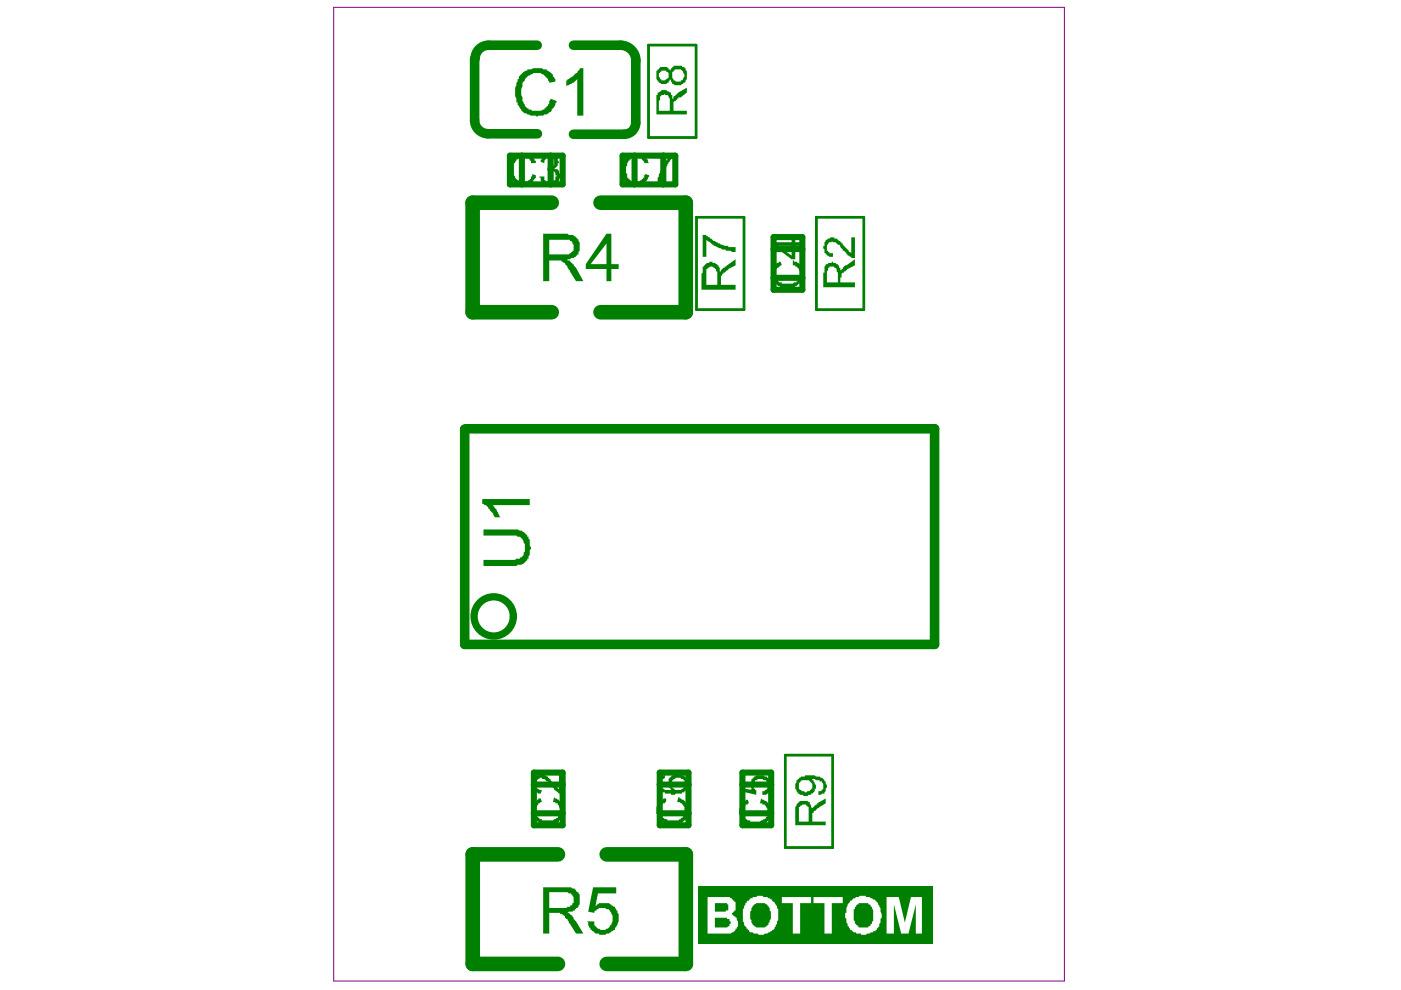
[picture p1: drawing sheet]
<svg xmlns="http://www.w3.org/2000/svg" width="297mm" height="210mm" viewBox="0 0 297 210" stroke-linecap="round" stroke-linejoin="round" font-family="sans-serif">
<path d="M137.5 9.6h10.1v19.6h-10.1zM147.7 46.1h10v19.6h-10zM173.1 46.1h10.1v19.6h-10.1zM166.5 160.1h10.1v19.6h-10.1z" fill="none" stroke="#008000" stroke-width=".52"/>
<g fill="#008000">
<path d="M139.4 170.3h.3v-.2h.2v-.3h.3v-.2h.3l.2-.3h.5v.8h-.2v.2h-.5l-.3 .8h-.3v1.3l.3 .2v.6h.3v.2h.2l.3 .3h.5v.2h2.3l.3-.2h.2v-.3h.3l.3-.2v-.3h.2v-1.8l-.2-.3v-.2h-.3v-.3h-.3l-.2-.2h-.5l.2-1.1h.3v.3h.2l.3 .3a.91 .91 0 0 1 .8 .7h.2v.3l.3 .2v.8a2.38 2.38 0 0 1-.5 2.1v.2h-.3a.82 .82 0 0 1-1 .6v.2h-1.3l-.3 .3h-.2v-.3h-1.3l-.3-.2h-.2v-.3l-.8-.5v-.3l-.3-.2v-.6l-.2-.2v-1.3l.2-.3z"/>
<path d="M102.5 112.3h7.2l.6 .2h.5v.3h.2l.8 .8v.2h.3v.5h.2v1.3l.3 .8-.3 .2v1.1l-.2 .2v.6h-.3a1.83 1.83 0 0 1-2.1 1.2l-.2 .3h-7v-1.3h6.7l.3-.2h.8v-.3a.91 .91 0 0 0 .7-1l.3-.3v-1.5l-.3-.3a1.29 1.29 0 0 0-1.3-1.3l-.2-.2h-7z"/>
<path d="M102.2 105.8h10.1v1.3h-7.7v.3h.2v.2l.5 .5 .3 .8 .5 .8h-1.3l-.2-.8-.8-.8v-.2h-.3a.91 .91 0 0 0-.7-.8l-.3-.3h-.3z"/>
<path d="M149 49.8h.8v.3l.7 .2v.3h.3l.5 .5 1.3 .5 .3 .3 .7 .2h.8v.3h1.6v1h-.8l-.3-.2h-1v-.3h-.8l-.2-.3-1.6-.5v-.2h-.2l-1.3-1.1v3.7h-.8z"/>
<path d="M164 56.5l.7-.8 .8-.2 .3 .8h-.3l-.5 .5h-.3v.2h-.2v2.1l.2 .3h.3v.2l.3 .3h.5v.2h2.3l.3-.2h.5v-.3h.2l.3-.8 .2-.2v-1l-.2-.3a.91 .91 0 0 0-.8-.8v-.2h-.5v-1.1h.3v.3h.5l.2 .2h.3v.3h.2v.3h.3v.5h.3v.5l.2 .3v1l-.2 .2v.6l-.3 .2v.3h-.3v.2h-.2l-.5 .5h-.3v.3h-1l-.3 .3h-.8l-.2-.3h-.8l-1-.8a.82 .82 0 0 1-.5-1h-.3v-1.8z"/>
<path d="M113.1 170.3l.5-.5h.3v-.2h.2v-.3h.5l.3 .8-.8 .2v.3a1.69 1.69 0 0 0-.5 1.8l.3 .8h.2v.2h.3v.3h.5v.2h1a2.38 2.38 0 0 0 2.1-.5h.3l.2-.8 .3-.2v-1l-.3-.3-.2-.8h-.6v-.2h-.5l.3-1.1 .8 .6h.2v.2h.3v.3h.2v.2a2.66 2.66 0 0 1 .5 2.3l-.2 .3v.5h-.3v.3l-.2 .2h-.3v.3l-.2 .3h-.6v.2h-1.2l-.3 .3h-.3l-.2-.3h-1.1l-1-.8a.82 .82 0 0 1-.5-1h-.3v-2.1l.3-.2z"/>
<path d="M113.4 164.6h.2v-.2h.5l.3-.3h.8l.2 .3 .8 .2v.3h.3v.3h.2v.2l.8 .8v.3h.2v.2h.3v.3h.3v.2h.2v.3v-3.4h.8v4.4h-.5v-.2h-.3l-.5-.6h-.3v-.2h-.2v-.3l-1.3-1.3v-.2h-.3a.82 .82 0 0 0-1-.5v-.3h-.5v.3a.9 .9 0 0 0-.8 1.3v.5h.3v.2h.2l.3 .3h.5l-.3 .8h-.5l-.2-.3h-.3l-.2-.3v-.2h-.3v-.5h-.3a2.38 2.38 0 0 1 .6-2.1z"/>
<path d="M110 16.3l.5-.6a1.68 1.68 0 0 1 1.3-.7v-.3h.8l.5-.2h1.8l.3 .2h.7v.3l.8 .2v.3h.3v.2h.2v.6h.3v.2l.2 .3v.5l-1.2 .3v-.3a4.6 4.6 0 0 0-1.9-1.8h-1.5l-.3 .2-.7 .3-.8 .8v.2a.98 .98 0 0 0-.5 1.3 3.4 3.4 0 0 0 0 2.6v.5l.5 .8a.91 .91 0 0 0 .8 .8v.2h.5l.2 .3h1.8l.8-.3v-.2h.3v-.3h.2v-.2h.3l.5-1.6 1.3 .5v.3l-.3 .2a1.68 1.68 0 0 1-.7 1.3v.3l-1.1 .8h-.5l-.2 .2h-1.1l-.2 .3-.3-.3h-1l-.8-.2-.3-.3h-.5v-.3h-.2v-.2h-.3v-.3l-.8-1v-.5h-.2v-.8l-.3-.5v-1.8l.3-.5v-.5l.2-.3v-.5h.3z"/>
<path d="M120.1 17h.2v-.2h.3l.8-.5 .7-.8h.3v-.3l.5-.5v-.2h.8v10h-1.3v-7.7l-.8 .8h-.2l-1.3 .7z"/>
<path d="M157 170.6h.2v-.3h.3v-.2h.3v-.3l.7-.2 .3 .7h-.3v.3h-.5l-.2 .8h-.3v1.2l.3 .3v.5h.2v.3h.3l.2 .2h.6v.3h.7a2.38 2.38 0 0 0 2.1-.5h.3l.2-.3v-.2h.3v-1.8l-.3-.3v-.3h-.2v-.2h-.6v-.3h-.5l.3-1 .8 .5a.91 .91 0 0 1 .7 .8h.3v.2l.2 .3v2.1l-.7 1a.82 .82 0 0 1-1.1 .5v.3h-1.3l-.2 .2h-.3v-.2h-1.3l-.2-.3h-.3v-.2h-.2v-.3h-.3l-.3-.3v-.5h-.2v-.5l-.3-.3v-1.2l.3-.3z"/>
<path d="M157 164.6h.8v2.6l1.8 .3h-.3v-.5l-.2-.3v-.8l.2-.2v-.5h.3v-.3h.2v-.3h.3l.2-.2h1.6l.3 .2h.5v.3h.2v.3h.3v.5l.2 .2v1.3l-.2 .3v.5h-.3v.3h-.2l-.3 .2h-.8v-.8h.6v-.2h.2l.3-.3v-.2l.2-.3v-.2l-.2-.3v-.5h-.3v-.3h-.5l-.3-.2h-1v.2h-.5v.5h-.3v1.3h.3v.3h.2v1l-3.3-.8z"/>
<path d="M108.4 33.8h.3a.91 .91 0 0 1 1-.8v-.2h.8l.3-.3h.7v.3h.8v.2h.5v.3h.3l.3 .8h.2v.5h-1v-.5h-.3v-.3l-.2-.2h-.6v-.3h-1v.3h-.5l-.3 .2h-.2l-.3 .8h-.2v1.3a2.38 2.38 0 0 0 .7 2.3h.3v.3h.5l.3 .2h.2l.3-.2h.5l.3-.3h.2v-.3h.3v-.5h.2v-.5l.8 .3a.82 .82 0 0 1-.5 1v.3l-.3 .2h-.2v.3h-.3l-.2 .2h-2.1l-.8-.2v-.3h-.2v-.2h-.3l-.3-.8h-.2v-.5a2.71 2.71 0 0 1 0-2.4v-.5l.2-.2z"/>
<path d="M115.2 33h.5v-.2h1.5l.3 .2h.2v.3h.3l.3 .3v.5l.2 .2v.3h-.2a.78 .78 0 0 1-.8 1l.2 .3h.6v.2h.2v.5l.3 .3v.8l-.3 .2v.6h-.2v.2h-.3v.3h-.5v.2h-1.8l-.3-.2h-.2v-.3h-.3v-.2h-.3v-.8h-.2v-.3h1v.8h.3v.3h.5v.2h.8v-.2l.7-.3v-.8h.3v-.2h-.3a.98 .98 0 0 0-1.2-1.1h-.6l.3-.7h.8l.2-.3h.3v-1.3l-.3-.2h-.2v-.3h-.8v.3h-.5v.2l-.3 .3v.5l-.8-.3v-.5h.3z"/>
<path d="M133 33l1.3-.2a.91 .91 0 0 1 1.3 0h.5l.2 .2h.3v.3h.2v.3h.3v.2h.3v.5l.2 .3h-1v-.3l-.5-.5v-.2h-.5l-.3-.3h-.8l-.2 .3h-.5v.2h-.3v.3h-.3v.2l-.2 .3v.5l-.3 .3v1.2l.3 .3v.8h.2v.2h.3v.3h.3v.3h.7v.2h.5v-.2h.6l.2-.3h.3v-.3h.2v-.2h.3v-.5l.2-.3 .8 .3-.5 1.3h-.3v.2h-.2v.3h-.5v.2h-2.3l-.3-.2h-.3v-.3h-.5l-.2-.8a2.94 2.94 0 0 1-.6-2.5l.3-1.3h.3v-.3l.5-.5z"/>
<path d="M138.4 32.8h4.1v.8l-.5 .5v.2h-.2l-.6 1.3h-.2v.5l-.5 .8v1h-.3v1.3h-.8v-1.5l.3-.3v-.5l.5-.8v-.5l.5-.8v-.2l.8-.8v-.2h-3.1z"/>
<path d="M175.1 50.8h.2l.8-.5h.8v.3a.82 .82 0 0 1 1 .5h.3v.3h.2v.2h.3v.3l1.3 1.3v.2h.2l.3 .3v-3.4h.8v4.4h-.8v-.2l-.8-.3v-.3h-.2a.91 .91 0 0 0-.8-.7v-.3l-.5-.5v-.3l-.3-.2h-.3a.82 .82 0 0 0-1-.5l-.2-.3v.3h-.6l-.2 .2v.3h-.3v1.3h.3v.2h.2v.3h.8v.8h-.8l-.2-.3h-.3v-.3h-.2v-.2h-.3v-.8l-.3-.3v-.5h.3v-.7l.3-.3z"/>
<path d="M125.7 188.1h5v1.3h-3.9l-.5 2.6h.2v-.3h.3l.2-.2h2.1l.3 .2h.2v.3l.8 .3 .3 .7h.2v.6l.3 .2v.3a3.2 3.2 0 0 1-.5 2.3v.2h-.3v.6l-.8 .2v.3h-.2l-.3 .2h-.5l-.3 .3h-1.3v-.3a.98 .98 0 0 1-1.3-.5h-.2v-.2h-.3v-.3a1.25 1.25 0 0 1-.5-1.3l-.2-.2h1.5v.2a1.35 1.35 0 0 0 1 1.3l.3 .3h1l.3-.3a.91 .91 0 0 0 .8-.8h.2v-.2a2.37 2.37 0 0 0-.2-2.6v-.3h-.3v-.2h-.5l-.3-.3h-1.3l-.2 .3h-.3v.2h-.2l-.3 .3v.3l-1.3-.3z"/>
<path d="M139.7 164.6h.2l.3-.2h.5l.3-.3v.8l-.3 .3h-.2l-.3 .2v.3h-.3v.8l.3 .2v.3h.3v.2h.2l.3 .3h1.5h-.2v-.3h-.3v-.2h-.2v-.5a1.63 1.63 0 0 1 1-2.1l.2-.3h1.6v.3h.5v.2h.3v.3h.2v.3h.3v1.8l-.3 .2v.3h-.2v.2h-.3v.3h-.5v.3h-1.3l-.3 .2h-.7v-.2h-1.3v-.3h-.5l-.3-.3h-.3v-.2h-.2v-.3l-.3-.2v-1.8l.3-.3zM142.5 165.4v.3a.64 .64 0 0 0 0 1v.3l.3 .2h.2v.3h1.3l.3-.3h.3v-.2h.2v-.5h.3v-.6l-.3-.2v-.3h-.2v-.2h-.6v-.3h-1l-.3 .3h-.2v.2z"/>
<path d="M139.4 19.6l.8-.2v-.3h1l.8 .5h.3v.5h.2v.8h.3v-.5h.2l.8-.8 1.8-1v1l-1.3 1.1h-.5v.2h-.2v.3h-.3v.2h-.3l-.2 .3v1.8h2.8v.8h-6.4v-4.2h.2zM139.9 20.4v.8l-.2 .2v2.1h2.3v-2.6l-.2-.2v-.3l-.3-.3h-.5v-.2l-.3 .2h-.5v.3z"/>
<path d="M139.2 15h.2v-.3h.3v-.2h.2v-.3h1.6v.3h.3v.2h.2v.3l.3-.3v-.2h.2v-.3h.3v-.3h1.8v.3h.5v.3h.3v.5h.2v.5a2.38 2.38 0 0 1-.5 2.1h-.2v.2l-.8 .3a1.39 1.39 0 0 1-1.8-.8v-.3l-.3-.2v.2a1.39 1.39 0 0 1-1.8 .8l-.3-.2h-.2v-.3h-.3v-.3l-.2-.2zM139.7 15.5v.8l.2 .2v.3h.3v.2h.8l.2-.2h.3v-.3h.3v-1l-.3-.3h-.3v-.2h-1v.2h-.3v.3zM142.5 15.2v.3a1.39 1.39 0 0 0 .8 1.8h1v-.3h.3l.3-.2v-.3a.64 .64 0 0 0 0-1 .9 .9 0 0 0-1.3-.8h-.6v.3h-.2v.2z"/>
<path d="M168.9 170.6a2.04 2.04 0 0 1 2.3-.8l.2 .3h.3v.5h.3v.5l.2 .3v.2v-.2l.8-.8h.3v-.3l1.8-1v1l-1.6 1.1h-.2v.2h-.3v.3h-.3l-.2 .2v.3h-.3v1.8h2.9v.8h-6.5v-3.9l.3-.3zM169.4 171.1v3.1h2v-3.1h-.2v-.3h-.3v-.2h-.7l-.3 .2h-.3v.3z"/>
<path d="M168.9 165.4h.2v-.2h.3v-.3h.2l.3-.3h.8v-.2h2l.3 .2h.8l.2 .3a.91 .91 0 0 1 .8 .8h.3v.5a.64 .64 0 0 1 0 1v.5l-.3 .3v.3l-1.3 .2v-.8a.98 .98 0 0 0 1-1.2l-.2-.8h-.5v-.3h-.8l-.3-.2h-.7h.2v.2h.3l.2 .8 .3 .3v.7h-.3a.78 .78 0 0 1-.7 1.1v.2h-.6l-.2 .3h-.8l-.2-.3h-.6l-.2-.2h-.3v-.3l-.5-.8v-1l.3-.3zM169.4 165.9v1.3l.2 .3h.3v.2h.5l.3 .3h.2l.3-.3h.5v-.2h.3v-.3h.2v-.2a1.35 1.35 0 0 0-1.5-1.6h-.8v.3h-.3v.2z"/>
<path d="M149 56.5h.2v-.2h.3v-.3h.3v-.3l1.3-.2v.2h.5l.2 .3h.3v.3h.2v.2l.3 .3v.8h.3a.91 .91 0 0 1 .7-.8v-.3h.3l2.1-1.5v1.3l-1.6 .7v.3h-.3l-.5 .5h-.2v.3h-.3v.2l-.2 .3v1.8h3.1v1h-7.3v-3.3l.3-.3zM149.8 57v3.4h2.3v-2.8h-.3v-.6h-.2v-.2h-.3a.74 .74 0 0 0-.7-.3 .74 .74 0 0 0-.6 .5z"/>
<path d="M163.7 51.4h4.1v-1.1h.8v1.1h1.6v.7h-1.6v2.9h-.8l-4.1-3.1zM165 52.1l2.8 2.1v-2.1z"/>
<path d="M175.1 56h.5v-.3h.8v-.2h.2v.2h.5l.3 .3h.2v.3h.3v.5h.3v.8v-.3h.2v-.3h.3a.91 .91 0 0 1 .8-.7l1.8-1.3v1.3l-1.6 .7-.5 .6h-.3v.2h-.2l-.3 .3v.7h-.2v1.1h3.1v1h-6.8v-3.1h.3v-1.3l.3-.2zM175.6 56.8v.5l-.3 .3v2.3h2.3v-2.1l-.2-.2v-.6l-.3-.2h-.2v-.3h-1.1v.3z"/>
<path d="M115.2 188.1h5.9l.3 .3h.5v.2h.2v.3a1.39 1.39 0 0 1 .8 1.8v1l-.3 .3v.3l-.2 .2h-.3v.3h-.2v.2h-.3l-.2 .3h-.8l-.3 .3h.3l.5 .5h.3l.2 .7 .5 .6 1.6 2.5h-1.6l-1.5-2.3-.3-.8h-.2l-.3-.2v-.3l-.3-.2h-.2v-.3h-.5v-.2h-2.3v4.3h-1.3zM116.5 189.2v3.3h3.6l.2-.2h.5v-.3h.3l.3-.3v-.2h.2v-1.3l-.2-.3v-.2h-.3v-.3h-.5l-.3-.2z"/>
<path d="M115.2 49.6h5.1l.3 .2h1v.3h.3l.5 .5a2.66 2.66 0 0 1 .5 2.3v.3l-.3 .2v.5h-.2v.3h-.3v.3h-.2l-.3 .2h-.5l-.3 .3h-.5v.2h.5v.3h.3v.2h.3v.3h.2v.3l.5 .5 1.6 2.8h-1.6l-1.3-2v-.3h-.2l-.3-.8-.5-.5v-.3l-.8-.2v-.3h-2.5v4.4h-1.3zM116.5 50.8v3.1h4.1l.2-.2h.3v-.3h.3v-.2h.2a2.38 2.38 0 0 0-.5-2.1h-.3v-.3z"/>
<path d="M128.6 49.6h1v6.4h1.6v1h-1.6v2.6h-1v-2.6h-4.4v-1zM128.6 51.6l-3.4 4.4h3.4z"/>
</g>
<path d="M70.7 1.6h155v206.4h-155z" fill="none" stroke="#800080" stroke-width=".21"/>
<g fill="none" stroke="#008000" stroke-width="1.3">
<path d="M108.1 33h11.2v6.1h-11.2zM110.6 33v6.1M116.7 33v6.1M132 33h11.2v6.1h-11.2zM134.5 33v6.1M140.6 33v6.1M164 58.9h6.1M164 50.3h6.1v11.1h-6.1zM164 52.8h6.1M113.2 163.8h6.1v11.2h-6.1zM113.2 166.3h6.1M113.2 172.4h6.1"/>
<path d="M139.9 166.3h6.1M139.9 172.4h6.1M139.9 163.8h6.1v11.2h-6.1zM157.4 166.3h6.1M157.4 172.4h6.1M157.4 163.8h6.1v11.2h-6.1z"/>
</g>
<path d="M100.6 12.4v13.1M103.6 9.6h10.3M121.6 9.6h10M134.8 12.9v13.1M103.5 28.4h10.4M121.6 28.5h10.7M98.5 91l99.6-.1v45.7h-99.6z" fill="none" stroke="#008000" stroke-width="2"/>
<path d="M137.5 9.6h10.1v19.6h-10.1zM147.7 46.1h10v19.6h-10zM173.1 46.1h10.1v19.6h-10.1zM166.5 160.1h10.1v19.6h-10.1z" fill="none" stroke="#008000" stroke-width=".52"/>
<path d="M117 43h-16.8v23.2h16.8M127.3 43h18.1v23.2h-18.1M118.3 181.1h-18.1v23.3h18.1M128.6 181.1h16.8v23.3h-16.8" fill="none" stroke="#008000" stroke-width="3.1"/>
<path d="M148 187.9h49.7v12.1h-49.7z" fill-rule="evenodd" fill="#008000"/>
<g fill="#fff">
<path d="M165.8 190.2h6.2v1.3h-2.4v6.4h-1.5v-6.4h-2.3z"/>
<path d="M172.5 190.2h6.2v1.3h-2.3v6.4h-1.6v-6.4h-2.3z"/>
<path d="M188 190.2h2.6l1.2 5.4 1.3-5.4h2.4v7.7h-1.3v-6.2l-1.6 6.2h-1.5l-1.6-6.2v6.2h-1.5z"/>
<path d="M150 190.2h4.7l.2 .3h.3v.2h.2v.3h.3v.2h.3v1.8h-.3v.3h-.3v.3h-.2v.2h-.3h.3l.5 .5h.3v.3h.2v.5l.3 .3v1l-.3 .2v.3h-.2a.91 .91 0 0 1-.8 .8l-.3 .2h-4.9zM151.6 191.5v1.8h2.3v-.3h.5v-1.3h-.3v-.2zM151.6 194.6v2h2.5l.3-.2h.3v-.5h.2v-.5h-.2v-.6h-.6v-.2z"/>
<path d="M158 191.5h.3v-.3l.2-.2h.3v-.3h.3v-.2h.5v-.3h.7l.3-.3h1l.3 .3h.8l.2 .3 .8 .2v.3l.3 .2h.2l.3 .8h.2v.3a4.9 4.9 0 0 1-.5 4.3v.3l-.2 .3h-.3v.2l-.8 .3-.2 .2h-.5l-.3 .3h-1l-.3-.3h-.8l-.2-.2h-.5l-.3-.3v-.2h-.3v-.3h-.2v-.3a.82 .82 0 0 1-.5-1l-.3-.2v-2.6l.3-.3v-.5h.2zM159.6 192v.3l-.3 .2v.5l-.2 .3v1.5l.2 .3v.5l.3 .3v.2h.2v.3h.3l.2 .2h1.9l.2-.2h.3v-.3h.2v-.5h.3v-.5l.2-.3v-1.5l-.2-.3v-.5l-.3-.2v-.3h-.2v-.3h-.3l-.2-.2h-1.9l-.2 .2h-.3v.3z"/>
<path d="M180.2 191h.3l1-.8h.5l.3-.3h1.3v.3a3.1 3.1 0 0 1 3.1 3.1l.2 .5v.8l-.2 .2v.8l-.3 .3a.82 .82 0 0 1-.5 1v.3h-.2v.2h-.6v.3h-.5l-.2 .2h-.6l-.2 .3h-1v-.3h-1.1v-.2a.82 .82 0 0 1-1-.5h-.3l-.2-.8h-.3v-.5l-.2-.3v-.8l-.3-.2v-1h.3v-1.1l.2-.8 .5-.5zM181.3 192.3v.5h-.3v2.3l.3 .3v.5h.2v.2h.3v.3h.2v.2h2.1v-.2h.3l.2-.3v-.2h.3v-.5h.2v-2.4l-.2-.7h-.3v-.3l-.2-.3h-.3v-.2h-2.1v.2h-.2l-.3 .3v.3z"/>
</g>
<circle cx="104.7" cy="130.7" r="4.2" fill="none" stroke="#008000" stroke-width="1.5"/>
<path d="M103.6 9.6a2.84 2.84 0 0 0-2.9 2.8M131.6 9.6a3.3 3.3 0 0 1 3.2 3.3M100.6 25.5a2.83 2.83 0 0 0 2.9 2.8M134.8 26a2.43 2.43 0 0 1-2.5 2.5" fill="none" stroke="#008000" stroke-width="2"/>
</svg>
